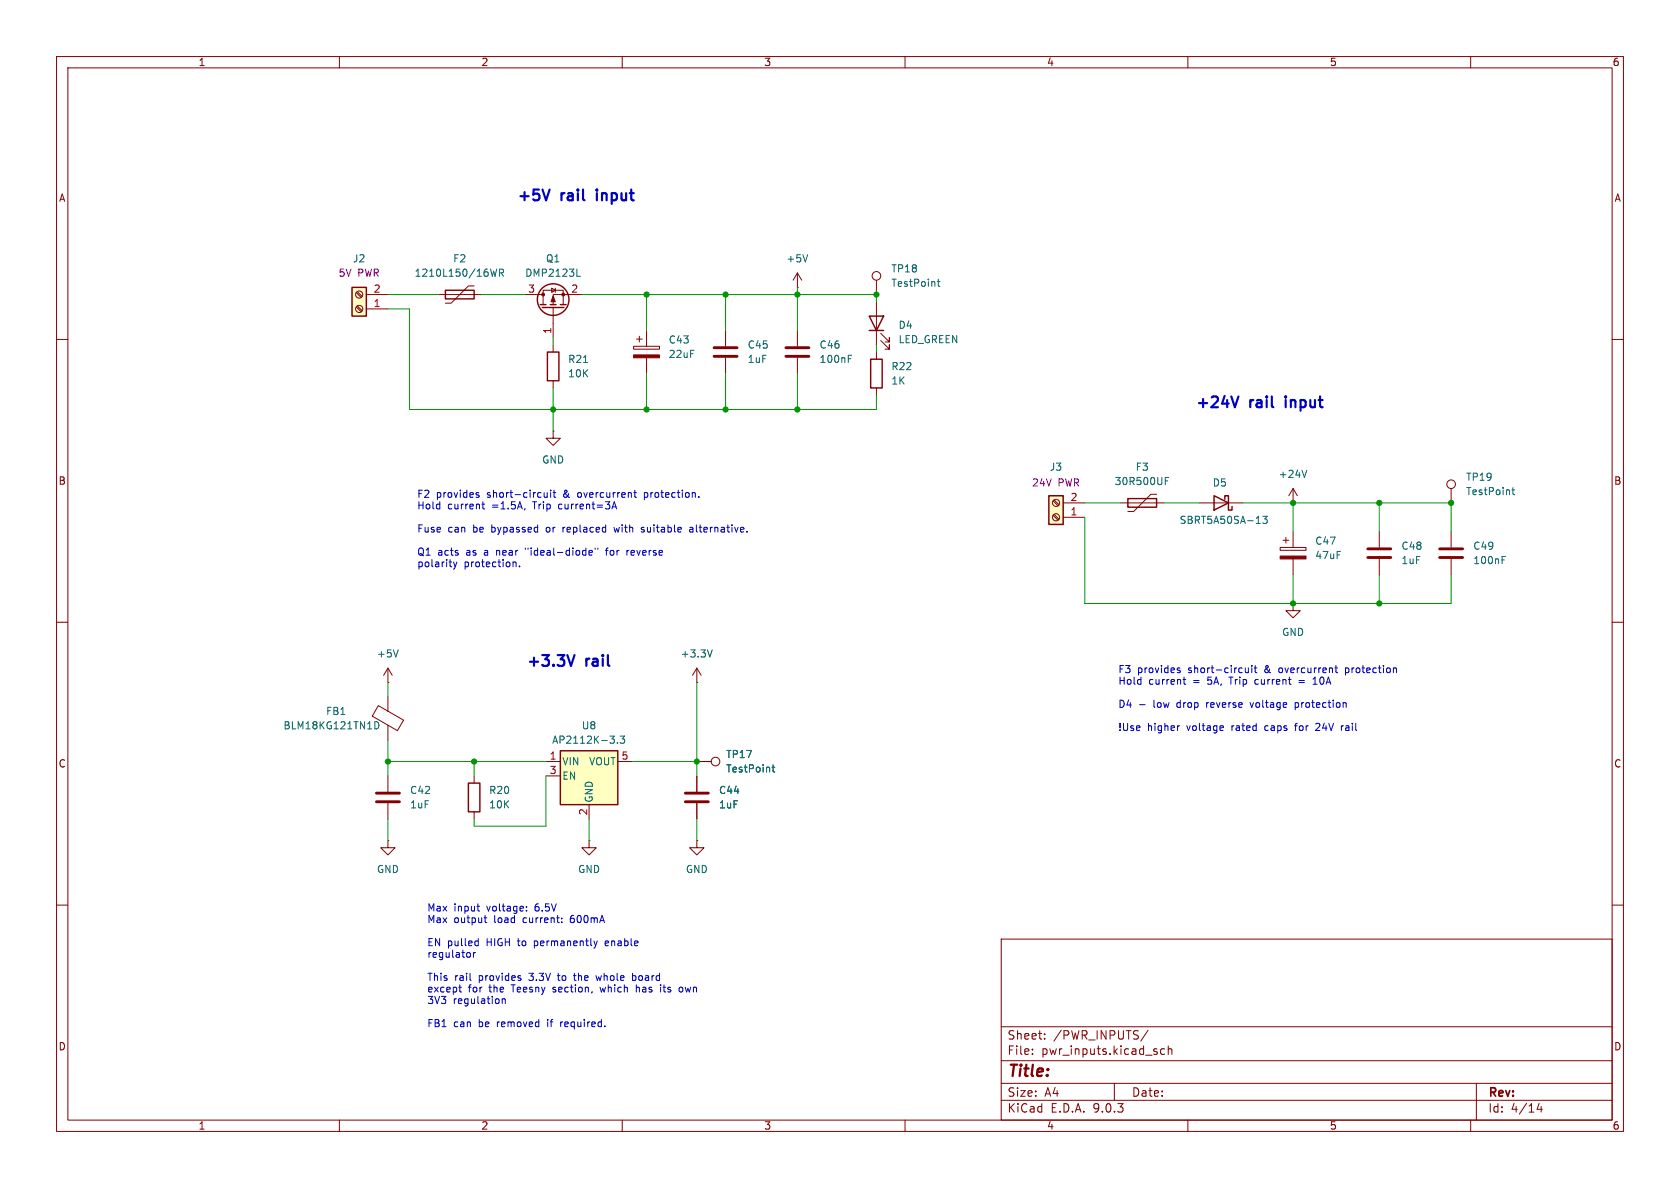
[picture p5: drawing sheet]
<svg xmlns="http://www.w3.org/2000/svg" width="297mm" height="210mm" viewBox="0 0 297 210" stroke-linecap="round" stroke-linejoin="round" font-family="sans-serif">
<defs><g id="words">
<text font-size="2.8" fill="#840000" x="178" y="190.9">Title:</text>
<g font-size="2.7" fill="#0000c2">
<text x="91.2" y="36.1">+5V</text>
<text x="99.2" y="36.1">rail</text>
<text x="106.2" y="36.1">input</text>
<text x="211.1" y="72.6">+24V</text>
<text x="221" y="72.6">rail</text>
<text x="228" y="72.6">input</text>
<text x="92.8" y="118.4">+3.3V</text>
<text x="103.6" y="118.4">rail</text>
</g>
<g font-size="2.1" fill="#840000">
<text x="178" y="184">Sheet:</text>
<text x="186.2" y="184">/PWR_INPUTS/</text>
<text x="178" y="186.7">File:</text>
<text x="184.1" y="186.7">pwr_inputs.kicad_sch</text>
<text x="178" y="196.9">KiCad</text>
<text x="178" y="194.1">Size:</text>
<text x="184.7" y="194.1">A4</text>
<text x="185.7" y="196.9">E.D.A.</text>
<text x="193.3" y="196.9">9.0.3</text>
<text x="200" y="194.1">Date:</text>
<text x="263" y="194.3">Rev:</text>
<text x="263" y="196.9">Id:</text>
<text x="267.1" y="196.9">4/14</text>
</g>
<g font-size="1.8" fill="#840000">
<text x="35" y="11.9">1</text>
<text x="85" y="11.9">2</text>
<text x="135" y="11.9">3</text>
<text x="185" y="11.9">4</text>
<text x="235" y="11.9">5</text>
<text x="285" y="11.9">6</text>
<text x="10.3" y="35.9">A</text>
<text x="285.3" y="35.9">A</text>
<text x="10.3" y="85.9">B</text>
<text x="285.3" y="85.9">B</text>
<text x="10.3" y="135.9">C</text>
<text x="285.3" y="135.9">C</text>
<text x="10.3" y="185.9">D</text>
<text x="285.3" y="185.9">D</text>
<text x="35" y="199.9">1</text>
<text x="85" y="199.9">2</text>
<text x="135" y="199.9">3</text>
<text x="185" y="199.9">4</text>
<text x="235" y="199.9">5</text>
<text x="285" y="199.9">6</text>
</g>
<g font-size="1.8" fill="#006464">
<text x="62.3" y="46.6">J2</text>
<text x="80" y="46.6">F2</text>
<text x="96.4" y="46.6">Q1</text>
<text x="138.9" y="46.6">+5V</text>
<text x="73.2" y="49.1">1210L150/16WR</text>
<text x="92.8" y="49.1">DMP2123L</text>
<text x="157.5" y="50.9">TestPoint</text>
<text x="157.5" y="48.4">TP18</text>
<text x="158.8" y="58.3">D4</text>
<text x="100.3" y="64.4">R21</text>
<text x="118.1" y="60.9">C43</text>
<text x="118.1" y="63.5">22uF</text>
<text x="132.1" y="64.4">1uF</text>
<text x="132.1" y="61.8">C45</text>
<text x="144.8" y="64.4">100nF</text>
<text x="144.8" y="61.8">C46</text>
<text x="157.5" y="65.6">R22</text>
<text x="158.8" y="60.9">LED_GREEN</text>
<text x="100.3" y="66.9">10K</text>
<text x="157.5" y="68.2">1K</text>
<text x="95.8" y="82.1">GND</text>
<text x="185.5" y="83.4">J3</text>
<text x="200.7" y="83.4">F3</text>
<text x="197" y="86">30R500UF</text>
<text x="214.3" y="86.2">D5</text>
<text x="226" y="84.7">+24V</text>
<text x="259.1" y="87.7">TestPoint</text>
<text x="259.1" y="85.2">TP19</text>
<text x="208.4" y="92.8">SBRT5A50SA-13</text>
<text x="232.4" y="96.5">C47</text>
<text x="232.4" y="99">47uF</text>
<text x="247.7" y="99.9">1uF</text>
<text x="247.7" y="97.4">C48</text>
<text x="260.4" y="99.9">100nF</text>
<text x="260.4" y="97.4">C49</text>
<text x="226.6" y="112.6">GND</text>
<text x="66.5" y="116.4">+5V</text>
<text x="120.2" y="116.4">+3.3V</text>
<text x="50" y="129.1">BLM18KG121TN1D</text>
<text x="57.6" y="126.6">FB1</text>
<text x="97.5" y="131.7">AP2112K-3.3</text>
<text x="102.8" y="129.1">U8</text>
<text x="99.3" y="135.5">VIN</text>
<text x="104" y="135.5">VOUT</text>
<text x="128.3" y="136.8">TestPoint</text>
<text x="128.3" y="134.2">TP17</text>
<text x="72.4" y="143.1">1uF</text>
<text x="72.4" y="140.6">C42</text>
<text x="86.4" y="140.6">R20</text>
<text x="86.4" y="143.1">10K</text>
<text x="99.3" y="138">EN</text>
<text x="105" y="142" transform="rotate(-90 105 142)">GND</text>
<text x="127" y="143.1">1uF</text>
<text x="127" y="140.6">C44</text>
<text x="66.5" y="154.5">GND</text>
<text x="102.1" y="154.5">GND</text>
<text x="121.2" y="154.5">GND</text>
</g>
<g font-size="1.8" fill="#840084">
<text x="59.8" y="49.1">5V</text>
<text x="63.2" y="49.1">PWR</text>
<text x="182.4" y="86.2">24V</text>
<text x="187" y="86.2">PWR</text>
</g>
<g font-size="1.8" fill="#a90000">
<text x="66" y="51.8">2</text>
<text x="93.3" y="51.8">3</text>
<text x="100.9" y="51.8">2</text>
<text x="66" y="54.4">1</text>
<text x="97.5" y="59.1" transform="rotate(-90 97.5 59.1)">1</text>
<text x="189.2" y="88.6">2</text>
<text x="189.2" y="91.2">1</text>
<text x="97.1" y="134.4">1</text>
<text x="97.1" y="136.9">3</text>
<text x="109.8" y="134.4">5</text>
<text x="103.9" y="144.2" transform="rotate(-90 103.9 144.2)">2</text>
</g>
<g font-size="1.8" fill="#0000c2">
<text x="73.7" y="88.2">F2</text>
<text x="77.1" y="88.2">provides</text>
<text x="86.2" y="88.2">short-circuit</text>
<text x="99.9" y="88.2">&amp;</text>
<text x="102.6" y="88.2">overcurrent</text>
<text x="114.5" y="88.2">protection.</text>
<text x="73.7" y="90.3">Hold</text>
<text x="73.7" y="94.3">Fuse</text>
<text x="79.1" y="90.3">current</text>
<text x="79.2" y="94.3">can</text>
<text x="83.7" y="94.3">be</text>
<text x="87.1" y="90.3">=1.5A,</text>
<text x="87.2" y="94.3">bypassed</text>
<text x="94.5" y="90.3">Trip</text>
<text x="97" y="94.3">or</text>
<text x="99.2" y="90.3">current=3A</text>
<text x="100.1" y="94.3">replaced</text>
<text x="109.5" y="94.3">with</text>
<text x="114.5" y="94.3">suitable</text>
<text x="123.2" y="94.3">alternative.</text>
<text x="73.7" y="98.4">Q1</text>
<text x="73.7" y="100.5">polarity</text>
<text x="77.4" y="98.4">acts</text>
<text x="82" y="100.5">protection.</text>
<text x="82.5" y="98.4">as</text>
<text x="85.9" y="98.4">a</text>
<text x="88.2" y="98.4">near</text>
<text x="93.5" y="98.4">&quot;ideal-diode&quot;</text>
<text x="108" y="98.4">for</text>
<text x="111.9" y="98.4">reverse</text>
<text x="197.6" y="119.2">F3</text>
<text x="201.1" y="119.2">provides</text>
<text x="210.2" y="119.2">short-circuit</text>
<text x="223.8" y="119.2">&amp;</text>
<text x="226.5" y="119.2">overcurrent</text>
<text x="238.5" y="119.2">protection</text>
<text x="197.6" y="121.2">Hold</text>
<text x="197.6" y="125.3">D4</text>
<text x="203.1" y="121.2">current</text>
<text x="204" y="125.3">low</text>
<text x="208.3" y="125.3">drop</text>
<text x="211" y="121.2">=</text>
<text x="213.7" y="125.3">reverse</text>
<text x="213.8" y="121.2">5A,</text>
<text x="217.8" y="121.2">Trip</text>
<text x="221.7" y="125.3">voltage</text>
<text x="222.5" y="121.2">current</text>
<text x="229.8" y="125.3">protection</text>
<text x="233.2" y="121.2">10A</text>
<text x="197.6" y="129.4">!Use</text>
<text x="202.8" y="129.4">higher</text>
<text x="209.9" y="129.4">voltage</text>
<text x="218" y="129.4">rated</text>
<text x="224.1" y="129.4">caps</text>
<text x="229.7" y="129.4">for</text>
<text x="233.5" y="129.4">24V</text>
<text x="238.2" y="129.4">rail</text>
<text x="75.4" y="161.3">Max</text>
<text x="80.2" y="161.3">input</text>
<text x="86.2" y="161.3">voltage:</text>
<text x="94.9" y="161.3">6.5V</text>
<text x="75.4" y="163.4">Max</text>
<text x="75.4" y="167.5">EN pulled</text>
<text x="80.2" y="163.4">output</text>
<text x="86.1" y="167.5">HIGH</text>
<text x="87.5" y="163.4">load</text>
<text x="91.8" y="167.5">to</text>
<text x="92.7" y="163.4">current:</text>
<text x="94.9" y="167.5">permanently</text>
<text x="101.3" y="163.4">600mA</text>
<text x="107.7" y="167.5">enable</text>
<text x="75.4" y="169.5">regulator</text>
<text x="75.4" y="173.6">This</text>
<text x="80.4" y="173.6">rail</text>
<text x="84.7" y="173.6">provides</text>
<text x="93.8" y="173.6">3.3V</text>
<text x="99.1" y="173.6">to</text>
<text x="102.2" y="173.6">the</text>
<text x="106.3" y="173.6">whole</text>
<text x="112.8" y="173.6">board</text>
<text x="75.4" y="175.6">except</text>
<text x="75.4" y="177.7">3V3</text>
<text x="80.1" y="177.7">regulation</text>
<text x="82.8" y="175.6">for</text>
<text x="86.6" y="175.6">the</text>
<text x="90.7" y="175.6">Teesny</text>
<text x="98.2" y="175.6">section,</text>
<text x="106.8" y="175.6">which</text>
<text x="113.3" y="175.6">has</text>
<text x="117.8" y="175.6">its</text>
<text x="121.3" y="175.6">own</text>
<text x="75.4" y="181.8">FB1</text>
<text x="80.2" y="181.8">can</text>
<text x="84.7" y="181.8">be</text>
<text x="88.1" y="181.8">removed</text>
<text x="97.2" y="181.8">if</text>
<text x="99.7" y="181.8">required.</text>
</g>
</g></defs>
<g fill="none" stroke="#840000" stroke-width=".18">
<path d="M10 10h277v190h-277zM12 12h273v186h-273zM60 10v2M110 10v2M160 10v2M210 10v2M260 10v2M10 60h2M97.8 76.2v1.3h1.3l-1.3 1.2-1.3-1.2h1.3M97.8 76.2h.1M97.8 61v1.2M97.8 67.3v1.3"/>
<path d="M285 60h2M228.6 88.9h.1M228.6 86.4l-.8 1.2M228.6 86.4l.8 1.2M228.6 86.4v2.5M243.8 94v2.8M243.8 98.8v2.8M10 110h2M123.2 118.1l-.8 1.3M123.2 118.1l.8 1.3M123.2 118.1v2.6M228.6 106.7v1.3h1.3l-1.3 1.2-1.3-1.2h1.3"/>
<path d="M228.6 106.7h.1M285 110h2M123.2 120.7h.1M123.2 134.6h2.5M104.1 148.6v1.3h1.3l-1.3 1.2-1.2-1.2h1.2M104.1 148.6h.1M123.2 148.6v1.3h1.3l-1.3 1.2-1.3-1.2h1.3M123.2 148.6h.1M10 160h2M177 166h108v32h-108zM285 160h2M60 198v2"/>
<path d="M110 198v2M160 198v2M177 194.5h108M177 191.5h108M177 187.5h108M177 181.5h108M182.5 186.3v.1M182.5 185.5v.1M184.7 183.6v.1M184.7 182.8v.1M197 191.5v3M203 182.1l-1.3 2"/>
<path d="M205.9 185.5l-.4-.1-.3 .3v.4l.1 .2h.6M206.5 185.5l.2-.1 .4 .1 .1 .9M206.5 184.9v1.5M210 198v2M260 198v2M261 191.5v6.5M272.1 195l-.4 1.1h1M272.5 195.6v1"/>
<circle cx="126.5" cy="134.6" r=".76"/>
</g>
<path d="M103.2 64.1h.7M231 83.1l-.4 1.3M125.9 114.9l-.4 1.2M136.5 135.6h.5M136.7 135.2v1.1l.3 .2" fill="none" stroke="#006464" stroke-width=".18"/>
<path d="M96.8 62.2h2v5.1h-2z" fill="none" stroke="#840000" stroke-width=".25"/>
<path d="M241.8 97h4.1M241.8 98.6h4.1" fill="none" stroke="#840000" stroke-width=".51"/>
<path d="M99.1 132.7h10.1v9.5h-10.1z" fill="#ffffc2"/>
<path d="M78.7 51.3h5.1v1.5h-5.1zM214.6 87.6l2.6 1.3-2.6 1.3zM216.5 88.3v-.7h.7v2.6h.6v-.7M99.1 132.7h10.1v9.5h-10.1z" fill="none" stroke="#840000" stroke-width=".25"/>
<path d="M77.5 52.1h7.6M83.8 50.5h-1l-3 3.1h-1.1M212.1 88.9h7.6M96.5 134.6h2.6M96.5 137.2h2.6M109.2 134.6h2.6M104.1 142.2v2.6" fill="none" stroke="#840000" stroke-width=".18"/>
<path d="M86.7 47.6l.3 1.2 .3-.9 .2 .9 .3-1.2M88.3 48.2h.6l.1-.2v-.3l-.7-.1v1.2M88.6 48.2l.4 .6M222.1 92.5h.7M223.2 91.3h.8l-.4 .4 .4 .2v.5l-.2 .1-.6-.1M107.8 130.1h.8l-.4 .5M108.6 130.7v.6M109.2 131.3v.1M109.6 130.1h.8l-.4 .5 .4 .1v.6l-.2 .1-.6-.1" fill="none" stroke="#006464" stroke-width=".18"/>
<path d="M62.2 50.8h2.6v5.1h-2.6z" fill="#ffffc2"/>
<path d="M62.2 50.8h2.6v5.1h-2.6zM82.8 138.4h2v5.1h-2z" fill="none" stroke="#840000" stroke-width=".25"/>
<g fill="none" stroke="#840000" stroke-width=".18">
<path d="M63 54.3l.9 .8M63 51.7l.9 .9M63.2 54.1l.8 .8M63.2 51.6l.8 .8M64.8 54.6h3.8M64.8 52.1h3.8M226.3 96.8h4.6v.5h-4.6zM226.8 95.5h1M227.3 95v1M228.6 94v2.8M228.6 98.8v2.8M83.8 137.2v1.2"/>
<path d="M123.2 137.2v2.8M83.8 143.5v1.3M123.2 142v2.8"/>
<circle cx="63.5" cy="52.1" r=".63"/>
<circle cx="63.5" cy="54.6" r=".63"/>
</g>
<path d="M226.3 98.3h4.6v.5h-4.6z" fill="#840000" stroke="#840000" stroke-width=".18"/>
<path d="M121.2 140.2h4M121.2 141.7h4" fill="none" stroke="#840000" stroke-width=".51"/>
<path d="M185.4 87.6h2.6v5.1h-2.6z" fill="#ffffc2"/>
<g fill="none" stroke="#840000" stroke-width=".25">
<path d="M95.5 53.8h1M95.9 54.4h3.8M97.3 53.8h1M99.1 53.8h1M153.7 55.9h2.5l-1.3 2.5zM153.7 58.4h2.5M153.9 63.5h2.1v5.1h-2.1zM185.4 87.6h2.6v5.1h-2.6zM199.4 88.1h5.1v1.6h-5.1z"/>
<circle cx="97.8" cy="53" r="2.79"/>
</g>
<g fill="none" stroke="#840000" stroke-width=".18">
<path d="M92.7 52.1h3.3M96 53.8v-2.5h3.6v2.5M97.5 50.9l.7 .4-.7 .4zM97.8 54.4v5.3M98.2 50.9v.8M102.9 52.1h-5.1v1.7M112.5 59.9h1M113 59.4v1.1M114.3 58.4v2.8M128.3 58.4v2.8M141 50.8h.1M141 48.3v2.5"/>
<path d="M141 58.4v2.8M141 48.3l-.8 1.2M141 48.3l.7 1.2M154.9 49.5v2.6M154.9 53.3v7.7M155.7 58.9l1.5 1.6v-.8v.8h-.7M112 61.2h4.6v.5h-4.6zM114.3 63.2v2.8M128.3 63.2v2.8M141 63.2v2.8M154.9 62.2v1.3M154.9 68.6v1.3"/>
<path d="M155.7 60.2l1.5 1.5v-.7v.7h-.7M186.2 91.1l.8 .8M186.2 88.6l.8 .8M186.4 90.9l.8 .9M186.4 88.4l.8 .8M188 91.4h3.8M188 88.9h3.8M198.1 88.9h7.6M204.5 87.4h-1l-3.1 3h-1M256.5 86.4v2.5M256.5 94v2.8M256.5 98.8v2.8"/>
<path d="M68.6 118.1v2.6M68.6 118.1l-.8 1.3M68.6 118.1l.7 1.3M66.9 124.7l4.4 2.6-1 1.9-4.5-2.6zM68.6 120.7h.1M68.6 123.2v2.5M68.6 128.2v2.6M68.6 137.2v2.8M123.2 137.2v2.8M123.2 134.6h2.5M68.6 148.6v1.3h1.2l-1.2 1.2-1.3-1.2h1.3M68.6 148.6h.1"/>
<path d="M68.6 142v2.8M123.2 142v2.8"/>
<circle cx="154.9" cy="48.8" r=".76"/>
<circle cx="186.7" cy="91.4" r=".63"/>
<circle cx="186.7" cy="88.9" r=".63"/>
<circle cx="256.5" cy="85.6" r=".76"/>
</g>
<g fill="none" stroke="#006464" stroke-width=".18">
<path d="M102 48.8h.6M142.8 45l-.4 1.3M165.7 49.8h.5M165.9 49.3v1.1l.3 .2M150 63.4h.4M150 62.8h.6M206 85h.4M206 84.4h.6M265.5 99h.5M265.5 98.4h.6M267.3 86.6h.5M267.5 86.2v1.1l.3 .1"/>
<path d="M70.4 114.9l-.4 1.2M66.3 127.6a.64 .64 0 0 1 .7 .6 .64 .64 0 0 1-.7 .6M136.5 135.6h.5M136.7 135.2v1.1l.3 .2"/>
</g>
<path d="M126.2 61.5h4.1M126.2 63h4.1M138.9 61.5h4.1M138.9 63h4.1M254.5 97h4.1M254.5 98.6h4.1M66.5 140.2h4.1M66.5 141.7h4.1" fill="none" stroke="#840000" stroke-width=".51"/>
<g fill="#840000" stroke="#840000" stroke-width=".18">
<path d="M112 62.7h4.6v.5h-4.6z"/>
<path d="M97.8 52.3l.4 1h-.8z"/>
<circle cx="96" cy="52.1" r=".25"/>
<circle cx="99.6" cy="52.1" r=".25"/>
</g>
<g fill="none" stroke="#009600" stroke-width=".18">
<path d="M68.6 54.6h3.8v17.8h82.5v-2.5M68.6 52.1h8.9M85.1 52.1h7.6M97.8 59.7v1.3M102.9 52.1h52v1.2M114.3 52.1v6.3M128.3 52.1v6.3M141 50.8v7.6M97.8 68.6v7.6M114.3 66v6.4M128.3 66v6.4M141 66v6.4"/>
<path d="M154.9 61v1.2M191.8 91.4v15.3h64.7v-5.1M191.8 88.9h6.3M205.7 88.9h6.4M219.7 88.9h36.8v5.1M228.6 88.9v5.1M243.8 88.9v5.1M228.6 101.6v5.1M243.8 101.6v5.1M68.6 120.7v2.5M68.6 130.8v6.4M68.6 134.6h27.9"/>
<path d="M83.8 134.6v2.6M96.5 137.2v8.9h-12.7v-1.3M111.8 134.6h11.4M123.2 120.7v16.5M68.6 144.8v3.8M104.1 144.8v3.8M123.2 144.8v3.8"/>
</g>
<path d="M97.2 33.5l-.7 1.9M105.5 33.5l-.1 .1 .1 .1M217.7 70.1l.6 1.9 .6-1.9M227.3 70.1l-.1 .1 .1 .1M100.3 115.8l.6 1.9 .7-1.9" fill="none" stroke="#0000c2" stroke-width=".38"/>
<g fill="none" stroke="#0000c2" stroke-width=".18">
<path d="M80.2 99.3l.3 .9M80.8 99.3l-.3 .9M84.3 87.5l.3 .1 .1 .1-.2 .2h-.2M84.3 87.1h.3M85.2 89.1h.5M85.4 88.7v1.1l.3 .2M90.7 99.5l.2-.2 .3 .1v.8M92.8 89.9l-.1 .2M92.9 96.9v.2M96.2 87.1l.1 .8h.3l.1-.1M96.7 87.1v.8M97.3 86.7v.1"/>
<path d="M97.3 87.1v.8M97.8 87.1h.5M98 86.7v1l.3 .2M99.5 93.2v.9M99.8 93.2l-.3 .3M104.1 97.7l.6-.1v-.2l-.4-.1-.2 .2 .1 .6h.5M105.2 96.9v.2M105.7 96.9v.2M107 97.3h.5M107.5 96.9l-.3 .2v1M108.2 90l.4-1.3 .4 1.3M108.3 89.6h.6"/>
<path d="M108.5 93.2l.3 .9 .2-.6M110.8 97.3v.8M111.2 97.3l-.4 .2M112 87.1h.5M112.2 86.7v1l.3 .2M113.9 93.3l-.3-.1-.2 .3 .5 .3M113.9 93.9l-.2 .2-.3-.1M113.9 87.1v1.2M113.9 87.9h.1M114 87.1h-.1M122 93.3h.4l.1 .8M122.5 93.5l-.4 .1-.2 .2 .2 .3 .4-.1"/>
<path d="M123.5 87.8v.1M80.5 100.2l-.3 .4M91.8 100.1v.1M208.3 118.5l.3 .1 .1 .1-.2 .2h-.3M208.3 118.1h.3M209.3 119.7v1.1l.3 .2M220.1 118.1l.1 .8h.3l.2-.1M220.7 118.1v.8M221.3 117.6v.2M221.3 118.1v.8M221.7 118.1h.5M221.9 117.6v1.1l.3 .2"/>
<path d="M236 118.1h.5M236.2 117.6v1.1l.3 .2M237.9 118.1v1.2M237.9 118.9h.1M238 118.1h-.1M246.7 118.1l.2 .2v.6M201.5 124.6h.9M208.5 128.3l-.2 .1M209.1 120.1h.5M216.1 128.3l.2 .3-.6 .1M216.2 129.1h-.1M221 124.2l.3 .8"/>
<path d="M222.1 120.1l-.3 .3v.3l.3 .3M228.9 128.3h.4M229 124.2v1.3M229 125h.3M229.1 127.9l-.1 1.2M229.3 124.2l-.3 .1M229.6 120.3h1M229.6 120.7h1M232.1 121h.7M232.1 120.1l.4-.4v1.3M233.1 127.9l-.5 .1M233.3 128.4l-.8 .7h.8"/>
<path d="M237.5 128.3l-.3 .1M81.1 174.5h.5M81.3 174.1v1.1l.3 .2M83 168.4l.2 .6-.3 .2M83.2 173.3h.1M83.7 168.4v.8M83.8 168.4l-.1 .2M84.2 166.3l.3 .1M84.3 160.2h.5M84.5 161h.3M84.5 165.9v1.3M84.5 167.1l-.3 .1"/>
<path d="M85.6 162.2h.5M85.8 161.8v1.1l.3 .2M88.8 176.6v.8M88.8 176.7l.2-.1h.3v.8M91.9 172.9l.2 .2-.2 .2M91.9 172.5h.1M93.1 160.9v.1M93.1 160.3v.1M99.3 163v.1M99.3 162.3v.1M101.4 172.5h.4M101.5 172l.1 1.3"/>
<path d="M105 166.3l.3 .9M105.3 167.2l-.1 .3M105.4 172.5l.2 .8 .2-.6M105.6 166.3l-.3 .9M106.1 174.5l.2 .9M107.2 166.3l-.2 .2v.5l.2 .2M107.6 166.6l-.6 .2M111.8 172.5h.4l.2 .1M111.8 172v1.3M112.4 173.2l-.2 .1h-.4M112.5 174.1v1.3M112.9 174.5l-.4 .1"/>
<path d="M116.8 174.5v.9M117.2 174.5h.5M120.1 174.6l.4-.1 .2 .3-.1 .5-.3 .1-.2-.2M99.1 180.6v.9M99.4 180.6l-.3 .3"/>
</g>
<g fill="#009600" stroke="#009600" stroke-width=".18">
<circle cx="243.8" cy="106.7" r=".46"/>
<circle cx="228.6" cy="106.7" r=".46"/>
<circle cx="243.8" cy="88.9" r=".46"/>
<circle cx="228.6" cy="88.9" r=".46"/>
<circle cx="256.5" cy="88.9" r=".46"/>
<circle cx="141" cy="72.4" r=".46"/>
<circle cx="128.3" cy="72.4" r=".46"/>
<circle cx="97.8" cy="72.4" r=".46"/>
<circle cx="114.3" cy="72.4" r=".46"/>
<circle cx="114.3" cy="52.1" r=".46"/>
<circle cx="154.9" cy="52.1" r=".46"/>
<circle cx="141" cy="52.1" r=".46"/>
<circle cx="128.3" cy="52.1" r=".46"/>
<circle cx="123.2" cy="134.6" r=".46"/>
<circle cx="83.8" cy="134.6" r=".46"/>
<circle cx="68.6" cy="134.6" r=".46"/>
</g>
<use href="#words"/>
</svg>
